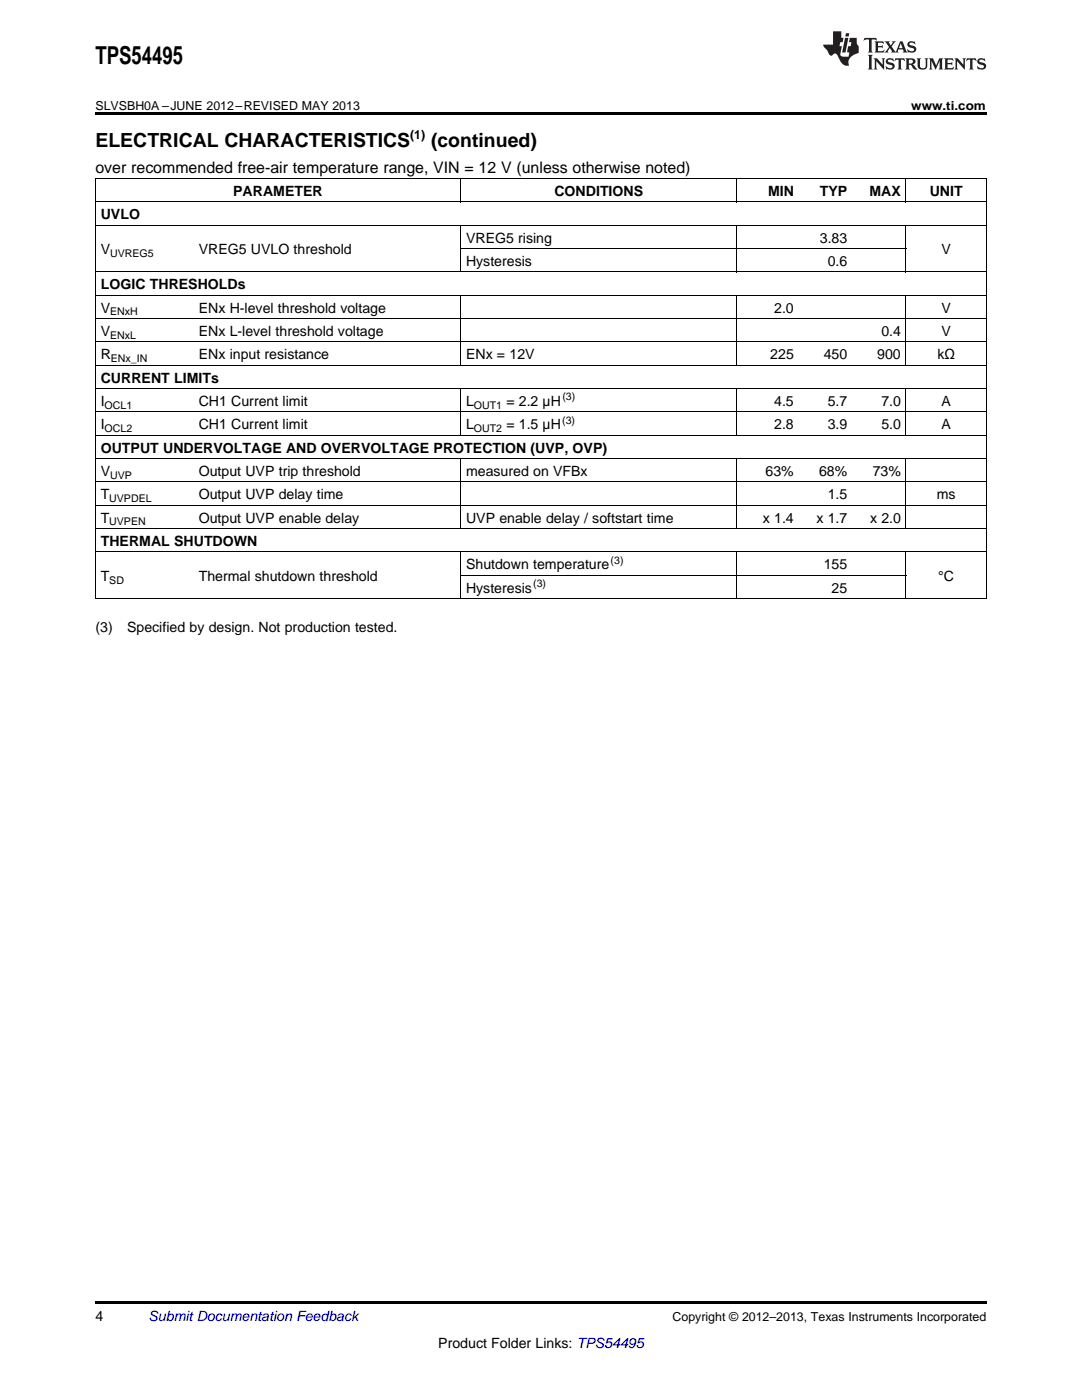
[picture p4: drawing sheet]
<svg xmlns="http://www.w3.org/2000/svg" width="216mm" height="279mm" viewBox="0 0 216 279" stroke-linecap="round" stroke-linejoin="round" font-family="sans-serif">
<defs><g id="words">
<text font-size="4.9" x="19" y="12.8">TPS54495</text>
<g font-size="3.9">
<text x="19" y="29.3">ELECTRICAL CHARACTERISTICS</text>
<text x="86" y="29.3">(continued)</text>
</g>
<text font-size="3.2" x="19" y="34.4">over recommended free-air temperature range, VIN = 12 V (unless otherwise noted)</text>
<g font-size="2.8">
<text x="46.5" y="39.1">PARAMETER</text>
<text x="110.6" y="39.1">CONDITIONS</text>
<text x="153.2" y="39.1">MIN</text>
<text x="163.6" y="39.1">TYP</text>
<text x="173.5" y="39.1">MAX</text>
<text x="185.5" y="39.1">UNIT</text>
<text x="20.1" y="43.7">UVLO</text>
<text x="20.1" y="50.7">V</text>
<text x="39.7" y="50.7">VREG5 UVLO threshold</text>
<text x="93" y="48.4">VREG5 rising</text>
<text x="93" y="53.1">Hysteresis</text>
<text x="163.6" y="48.4">3.83</text>
<text x="165.2" y="53.1">0.6</text>
<text x="187.9" y="50.7">V</text>
<text x="20.1" y="57.7">LOGIC THRESHOLDs</text>
<text x="20.1" y="62.4">V</text>
<text x="39.7" y="62.4">ENx H-level threshold voltage</text>
<text x="154.5" y="62.4">2.0</text>
<text x="187.9" y="62.4">V</text>
<text x="20.1" y="67">V</text>
<text x="20.1" y="71.7">R</text>
<text x="39.7" y="67">ENx L-level threshold voltage</text>
<text x="39.7" y="71.7">ENx input resistance</text>
<text x="93" y="71.7">ENx = 12V</text>
<text x="153.7" y="71.7">225</text>
<text x="164.4" y="71.7">450</text>
<text x="175" y="71.7">900</text>
<text x="175.9" y="67">0.4</text>
<text x="187" y="71.7">kΩ</text>
<text x="187.9" y="67">V</text>
<text x="20.1" y="76.3">CURRENT LIMITs</text>
<text x="20.1" y="81">I</text>
<text x="39.7" y="81">CH1 Current limit</text>
<text x="93" y="81">L</text>
<text x="101" y="81">= 2.2 µH</text>
<text x="154.5" y="81">4.5</text>
<text x="165.2" y="81">5.7</text>
<text x="175.9" y="81">7.0</text>
<text x="187.9" y="81">A</text>
<text x="20.1" y="85.7">I</text>
<text x="39.7" y="85.7">CH1 Current limit</text>
<text x="93" y="85.7">L</text>
<text x="101" y="85.7">= 1.5 µH</text>
<text x="154.5" y="85.7">2.8</text>
<text x="165.2" y="85.7">3.9</text>
<text x="175.9" y="85.7">5.0</text>
<text x="187.9" y="85.7">A</text>
<text x="20.1" y="90.3">OUTPUT UNDERVOLTAGE AND OVERVOLTAGE PROTECTION (UVP, OVP)</text>
<text x="20.1" y="95">V</text>
<text x="39.7" y="95">Output UVP trip threshold</text>
<text x="93" y="95">measured on VFBx</text>
<text x="152.8" y="95">63%</text>
<text x="163.4" y="95">68%</text>
<text x="174.1" y="95">73%</text>
<text x="20.1" y="99.6">T</text>
<text x="39.7" y="99.6">Output UVP delay time</text>
<text x="165.2" y="99.6">1.5</text>
<text x="186.9" y="99.6">ms</text>
<text x="20.1" y="104.3">T</text>
<text x="39.7" y="104.3">Output UVP enable delay</text>
<text x="93" y="104.3">UVP enable delay / softstart time</text>
<text x="152.2" y="104.3">x 1.4</text>
<text x="162.9" y="104.3">x 1.7</text>
<text x="173.6" y="104.3">x 2.0</text>
<text x="20.1" y="108.9">THERMAL SHUTDOWN</text>
<text x="93" y="113.6">Shutdown temperature</text>
<text x="164.4" y="113.6">155</text>
<text x="20.1" y="115.9">T</text>
<text x="39.7" y="115.9">Thermal shutdown threshold</text>
<text x="93" y="118.3">Hysteresis</text>
<text x="165.9" y="118.3">25</text>
<text x="187.2" y="115.9">°C</text>
<text x="19" y="126.2">(3)</text>
<text x="25.4" y="126.2">Specified by design. Not production tested.</text>
<text x="19" y="263.6">4</text>
<text x="87.5" y="269">Product Folder Links: TPS54495</text>
</g>
<text font-size="2.8" fill="#0000c8" x="29.6" y="263.6">Submit Documentation Feedback</text>
<g font-size="2.5">
<text x="19" y="21.9">SLVSBH0A –JUNE 2012–REVISED MAY 2013</text>
<text x="181.8" y="21.9">www.ti.com</text>
<text x="81.8" y="27.7">(1)</text>
<text x="134.2" y="263.6">Copyright © 2012–2013, Texas Instruments Incorporated</text>
</g>
<g font-size="2.1">
<text x="22" y="51.3">UVREG5</text>
<text x="22" y="62.9">ENxH</text>
<text x="22" y="67.6">ENxL</text>
<text x="22.1" y="72.2">ENx_IN</text>
<text x="20.9" y="81.6">OCL1</text>
<text x="94.5" y="81.6">OUT1</text>
<text x="112.2" y="79.9">(3)</text>
<text x="20.9" y="86.2">OCL2</text>
<text x="94.5" y="86.2">OUT2</text>
<text x="112.2" y="84.5">(3)</text>
<text x="22" y="95.5">UVP</text>
<text x="21.8" y="100.2">UVPDEL</text>
<text x="21.8" y="104.8">UVPEN</text>
<text x="121.8" y="112.5">(3)</text>
<text x="21.8" y="116.5">SD</text>
<text x="106.4" y="117.1">(3)</text>
</g>
</g></defs>
<path d="M19 22.5h177.8v.5h-177.8zM19 259.7h177.8v.5h-177.8z" fill="#000"/>
<g fill="none" stroke="#000" stroke-width=".2">
<path d="M19 35.6h177.8M19.1 35.7v83.8M91.9 35.7v4.7M147 35.7v4.7M180.8 35.7v4.7M196.8 35.7v83.8M19 58.9h177.8M19 54.3h177.8M19 45h177.8M19 40.3h177.8M91.9 45v9.3M91.9 59v14"/>
<path d="M91.9 49.6h88.9M147 45v9.3M147 59v14M180.8 45v9.3M180.8 59v14M19 77.6h177.8M19 72.9h177.8M19 68.2h177.8M19 63.6h177.8M91.9 77.6v9.3M147 77.6v9.3M180.8 77.6v9.3"/>
<path d="M19 96.2h177.8M19 91.5h177.8M19 86.9h177.8M19 82.2h177.8M91.9 91.6v14M147 91.6v14M180.8 91.6v14M19 119.5h177.8M19 110.2h177.8M19 105.5h177.8M19 100.8h177.8M91.9 110.2v9.3"/>
<path d="M91.9 114.8h88.9M147 110.2v9.3M180.8 110.2v9.3"/>
</g>
<g fill="#231f20">
<path d="M172.5 7.6l-.1 .5 .4-.2h.6v.1v2.1l-.2 .4h.9l-.2-.4v-2.1l.1-.1h.5l.5 .2-.2-.5zM174.5 8.3l.2 .3v1.5l-.2 .4h1.8l.2-.6a1.04 1.04 0 0 1-1.3 .2v-.7h.6l.3 .2v-.6l-.3 .2h-.6v-.6l.8-.1 .4 .3-.2-.5zM176.5 8.3l.9 1.1-.9 1.1h.8l-.2-.2 .4-.7 .5 .7-.2 .2h1.5l-.2-.2 .2-.4h.9l.1 .4-.2 .2h1l-.3-.3-.7-1.9h-.5l-.9 2-.8-1 .9-1h-.8l.1 .3-.4 .5-.3-.6 .1-.2zM179.7 8.6l.4 1h-.7zM181.3 8.4a.63 .63 0 0 0-.2 .7 .63 .63 0 0 0 .6 .4l.6 .2 .1 .2a.75 .75 0 0 1-.7 .4 .75 .75 0 0 1-.6-.5l.1 .7 .1-.1a1.11 1.11 0 0 0 1.5-.6 1.13 1.13 0 0 0-1.2-.8l-.1-.4a1.04 1.04 0 0 1 1.2 .2l-.2-.5-.2 .1-.4-.2zM173.2 10.9l.2 .4v2.2l-.2 .4h1l-.3-.4v-2.2l.3-.4zM174.3 11.6l.3 .4v1.5l-.3 .4h.8l-.2-.4v-1.3l1.5 1.7v-1.9l.2-.4h-.7l.2 .4v.9l-1.1-1.3zM177 11.8a.62 .62 0 0 0-.2 .7 .62 .62 0 0 0 .6 .4l.6 .1 .1 .3a.76 .76 0 0 1-.7 .3 .76 .76 0 0 1-.7-.4l.2 .7 .1-.1a1.11 1.11 0 0 0 1.5-.6 1.13 1.13 0 0 0-1.2-.8l-.1-.4a1.04 1.04 0 0 1 1.2 .2l-.2-.6-.2 .1-.5-.1zM178.7 11.6l-.2 .6a.61 .61 0 0 1 .8-.3v1.6l-.2 .4h.9l-.2-.4v-1.6a.63 .63 0 0 1 .7 .3l-.1-.6zM180.6 11.6l.3 .4v1.5l-.3 .4h1l-.2-.2-.1-.8 .6 .2a.76 .76 0 0 0 1.2 .7l-1-1a.58 .58 0 0 0 .6-.5 .58 .58 0 0 0-.5-.6zM181.4 11.9h.1a.45 .45 0 0 1 .5 .1 .45 .45 0 0 1 .1 .5l-.8 .2zM182.9 11.6l.2 .2a2.17 2.17 0 0 0 .3 1.9 .99 .99 0 0 0 1.6-.6v-1.1l.2-.4h-.7l.2 .2a1.92 1.92 0 0 1-.2 1.8 .6 .6 0 0 1-.9-.5v-1.1l.2-.4zM185.4 11.6l.2 .4v1.5l-.2 .4h.7l-.2-.4v-1.4l.8 1.8 .8-1.8v1.4l-.2 .4h.9l-.2-.4v-1.5l.2-.4h-.8l-.6 1.5-.6-1.5zM188.4 11.6l.2 .4v1.5l-.2 .4h1.8l.1-.6a1.04 1.04 0 0 1-1.2 .1v-.6h.5l.4 .2v-.6l-.4 .2h-.5v-.7h.8l.3 .3-.1-.6zM190.5 11.6l.2 .4v1.5l-.2 .4h.7l-.2-.4v-1.3l1.5 1.7v-1.9l.2-.4h-.7l.2 .4v.9l-1.1-1.3zM192.9 11.6l-.1 .6a.61 .61 0 0 1 .7-.3l.1 1.6-.3 .4h1l-.3-.4 .1-1.6a.63 .63 0 0 1 .7 .3l-.1-.6zM195.2 11.8a.62 .62 0 0 0-.2 .7 .62 .62 0 0 0 .6 .4l.6 .1 .1 .3a.76 .76 0 0 1-.7 .3 .76 .76 0 0 1-.6-.4l.1 .7 .1-.1a1.11 1.11 0 0 0 1.6-.6 1.13 1.13 0 0 0-1.3-.8l-.1-.4a1.04 1.04 0 0 1 1.2 .2l-.1-.6-.2 .1-.5-.1z"/>
<path d="M166.2 6.3v2.6h-1.9v.4l.8 .9a.91 .91 0 0 0 1 .8 .56 .56 0 0 1 .5-.3 .56 .56 0 0 1 .5 .3l.4 .8a1.53 1.53 0 0 0 1.9 1.2 1.54 1.54 0 0 1 1-2.1l.9-.3v-1.4a1.52 1.52 0 0 1-.4-1.6h-1.3l-.2 .8h.5l-.2 .8h-.5l-.1 1v.2l.4 .1-.2 .8a1.93 1.93 0 0 1-1.6-.3l.3-1.8h-.5l.2-.8h.4l.2-.8h-.4v-1.3zM168.6 7.6l-.6 2.9h.7l.6-2.9zM168.8 6.6l-.1 .7h.6l.2-.7z"/>
</g>
<use href="#words"/>
</svg>
